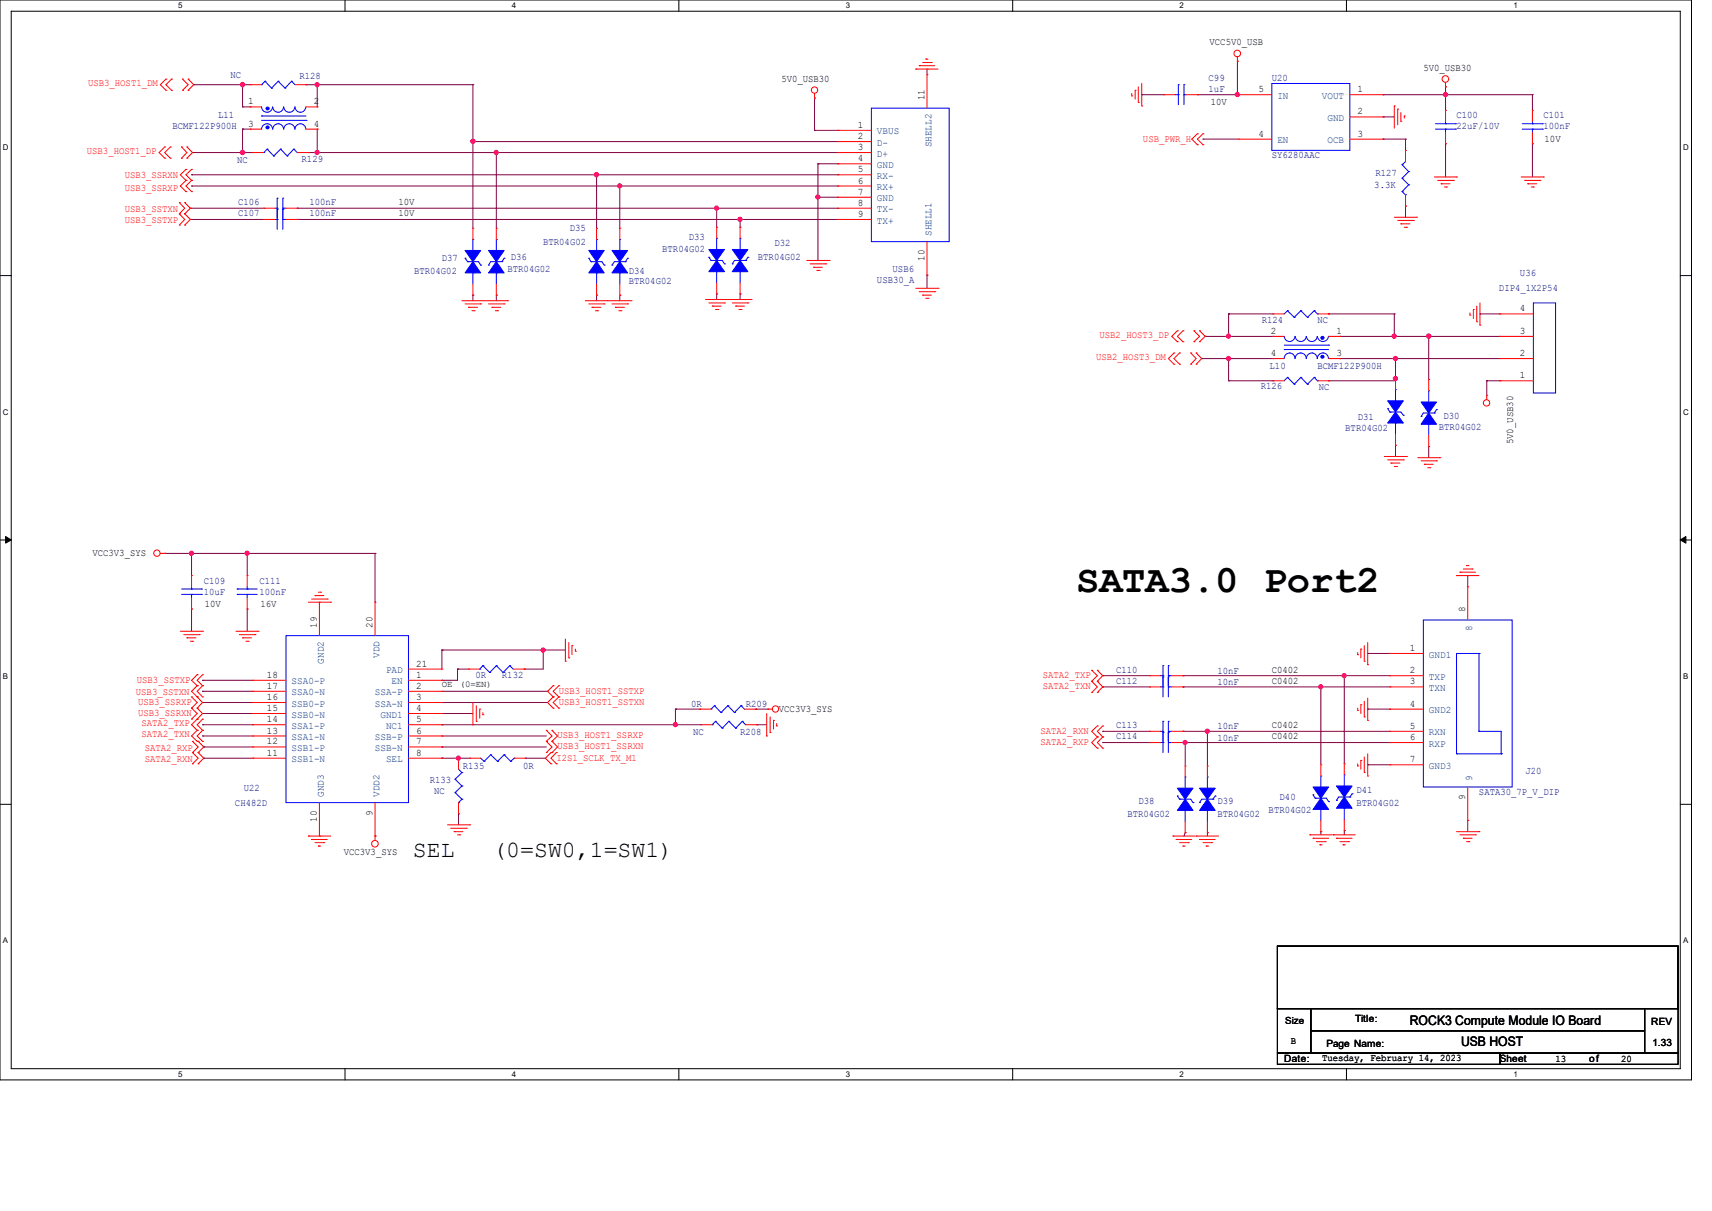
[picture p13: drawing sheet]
<svg xmlns="http://www.w3.org/2000/svg" width="297mm" height="210mm" viewBox="0 0 297 210" stroke-linecap="round" stroke-linejoin="round" font-family="sans-serif">
<defs><g id="words">
<text font-size="6.7" x="186.7" y="102.7">SATA3.0 Port2</text>
<g font-size="4">
<text x="71.6" y="148.6">SEL</text>
<text x="85.4" y="148.6">(0=SW0,1=SW1)</text>
</g>
<g font-size="2.3">
<text x="244.6" y="177.8">ROCK3 Compute Module IO Board</text>
<text x="253.5" y="181.4">USB HOST</text>
</g>
<g font-size="1.7">
<text x="209.8" y="7.8">VCC5V0_USB</text>
<text x="135.6" y="14.1">5V0_USB30</text>
<text x="160.4" y="17.4" transform="rotate(-90 160.4 17.4)">11</text>
<text x="218.3" y="16">5</text>
<text x="235.5" y="16">1</text>
<text x="246.9" y="12.2">5V0_USB30</text>
<text x="43.1" y="18.1">1</text>
<text x="43.1" y="22">3</text>
<text x="54.4" y="18.1">2</text>
<text x="54.4" y="22">4</text>
<text x="148.8" y="22.2">1</text>
<text x="210.1" y="18.2">10V</text>
<text x="218.3" y="23.7">4</text>
<text x="235.5" y="23.7">3</text>
<text x="235.5" y="19.9">2</text>
<text x="148.8" y="24.1">2</text>
<text x="148.8" y="26">3</text>
<text x="148.8" y="28">4</text>
<text x="148.8" y="29.9">5</text>
<text x="268" y="24.6">10V</text>
<text x="69.1" y="35.6">10V</text>
<text x="148.8" y="31.8">6</text>
<text x="148.8" y="33.8">7</text>
<text x="148.8" y="35.7">8</text>
<text x="69.1" y="37.5">10V</text>
<text x="148.8" y="37.6">9</text>
<text x="160.4" y="45.2" transform="rotate(-90 160.4 45.2)">10</text>
<text x="220.5" y="57.9">2</text>
<text x="231.9" y="57.9">1</text>
<text x="263.7" y="57.9">3</text>
<text x="263.7" y="54">4</text>
<text x="220.5" y="61.8">4</text>
<text x="231.9" y="61.8">3</text>
<text x="263.7" y="65.6">1</text>
<text x="263.7" y="61.8">2</text>
<text x="262.5" y="77" transform="rotate(-90 262.5 77)">5V0_USB30</text>
<text x="16" y="96.4">VCC3V3_SYS</text>
<text x="35.5" y="105.3">10V</text>
<text x="45.2" y="105.3">16V</text>
<text x="254.2" y="106.2" transform="rotate(-90 254.2 106.2)">8</text>
<text x="55" y="108.9" transform="rotate(-90 55 108.9)">19</text>
<text x="64.6" y="108.9" transform="rotate(-90 64.6 108.9)">20</text>
<text x="244.6" y="112.9">1</text>
<text x="46.3" y="119.5">17</text>
<text x="46.3" y="117.6">18</text>
<text x="72.2" y="117.6">1</text>
<text x="72.2" y="119.5">2</text>
<text x="72.2" y="115.6">21</text>
<text x="220.6" y="116.7">C0402</text>
<text x="220.6" y="118.6">C0402</text>
<text x="244.6" y="116.8">2</text>
<text x="244.6" y="118.7">3</text>
<text x="46.3" y="125.3">14</text>
<text x="46.3" y="123.3">15</text>
<text x="46.3" y="121.4">16</text>
<text x="72.2" y="121.4">3</text>
<text x="72.2" y="123.3">4</text>
<text x="72.2" y="125.3">5</text>
<text x="135.1" y="123.4">VCC3V3_SYS</text>
<text x="244.6" y="122.6">4</text>
<text x="46.3" y="131.1">11</text>
<text x="46.3" y="129.1">12</text>
<text x="46.3" y="127.2">13</text>
<text x="72.2" y="127.2">6</text>
<text x="72.2" y="129.1">7</text>
<text x="72.2" y="131.1">8</text>
<text x="220.6" y="128.2">C0402</text>
<text x="220.6" y="126.3">C0402</text>
<text x="244.6" y="126.4">5</text>
<text x="244.6" y="128.4">6</text>
<text x="244.6" y="132.2">7</text>
<text x="55" y="142.5" transform="rotate(-90 55 142.5)">10</text>
<text x="64.6" y="141.5" transform="rotate(-90 64.6 141.5)">9</text>
<text x="254.2" y="138.8" transform="rotate(-90 254.2 138.8)">9</text>
<text x="59.6" y="148.3">VCC3V3_SYS</text>
<text x="223" y="177.6">Size</text>
<text x="235.1" y="177.3">Title:</text>
<text x="286.5" y="177.7">REV</text>
<text x="222.8" y="184.2">Date:</text>
<text x="223.9" y="181.1">B</text>
<text x="229.4" y="184">Tuesday, February 14, 2023</text>
<text x="230.1" y="181.5">Page Name:</text>
<text x="260.2" y="184.2">Sheet</text>
<text x="269.9" y="184.2">13</text>
<text x="275.7" y="184.2">of</text>
<text x="281.3" y="184.2">20</text>
<text x="286.7" y="181.4">1.33</text>
</g>
<g font-size="1.7" fill="#f00">
<text x="15.3" y="14.9">USB3_HOST1_DM</text>
<text x="15.1" y="26.7">USB3_HOST1_DP</text>
<text x="198.3" y="24.6">USB_PWR_H</text>
<text x="21.6" y="30.9">USB3_SSRXN</text>
<text x="21.6" y="33.1">USB3_SSRXP</text>
<text x="21.6" y="38.6">USB3_SSTXP</text>
<text x="21.6" y="36.7">USB3_SSTXN</text>
<text x="190.8" y="58.5">USB2_HOST3_DP</text>
<text x="190.2" y="62.4">USB2_HOST3_DM</text>
<text x="23.7" y="118.4">USB3_SSTXP</text>
<text x="180.9" y="119.5">SATA2_TXN</text>
<text x="180.9" y="117.6">SATA2_TXP</text>
<text x="23.6" y="120.5">USB3_SSTXN</text>
<text x="24" y="122.3">USB3_SSRXP</text>
<text x="24" y="124.2">USB3_SSRXN</text>
<text x="24.6" y="125.9">SATA2_TXP</text>
<text x="96.9" y="120.3">USB3_HOST1_SSTXP</text>
<text x="96.9" y="122.3">USB3_HOST1_SSTXN</text>
<text x="24.6" y="127.8">SATA2_TXN</text>
<text x="25.1" y="130.2">SATA2_RXP</text>
<text x="96.5" y="131.9">I2S1_SCLK_TX_M1</text>
<text x="96.7" y="128.1">USB3_HOST1_SSRXP</text>
<text x="96.7" y="130">USB3_HOST1_SSRXN</text>
<text x="180.5" y="127.3">SATA2_RXN</text>
<text x="180.5" y="129.2">SATA2_RXP</text>
<text x="25.1" y="132.1">SATA2_RXN</text>
</g>
<g font-size="1.7" fill="#000080">
<text x="40" y="13.6">NC</text>
<text x="51.9" y="13.8">R128</text>
<text x="209.7" y="14">C99</text>
<text x="209.7" y="15.9">1uF</text>
<text x="220.6" y="14">U20</text>
<text x="29.9" y="22.4">BCMF122P900H</text>
<text x="37.8" y="20.5">L11</text>
<text x="252.7" y="20.5">C100</text>
<text x="252.7" y="22.4">22uF/10V</text>
<text x="267.8" y="20.5">C101</text>
<text x="267.8" y="22.4">100nF</text>
<text x="41.1" y="28.2">NC</text>
<text x="52.3" y="28.1">R129</text>
<text x="220.6" y="27.5">SY6280AAC</text>
<text x="41.3" y="35.6">C106</text>
<text x="53.7" y="35.6">100nF</text>
<text x="238.4" y="32.7">3.3K</text>
<text x="238.6" y="30.6">R127</text>
<text x="41.3" y="37.5">C107</text>
<text x="53.7" y="37.5">100nF</text>
<text x="98.9" y="40">D35</text>
<text x="119.5" y="41.6">D33</text>
<text x="71.8" y="47.5">BTR04G02</text>
<text x="76.7" y="45.3">D37</text>
<text x="88.1" y="47.2">BTR04G02</text>
<text x="88.6" y="45">D36</text>
<text x="94.2" y="42.5">BTR04G02</text>
<text x="109.1" y="47.5">D34</text>
<text x="114.9" y="43.7">BTR04G02</text>
<text x="131.5" y="45">BTR04G02</text>
<text x="134.4" y="42.7">D32</text>
<text x="154.9" y="47.2">USB6</text>
<text x="263.7" y="47.9">U36</text>
<text x="109.1" y="49.3">BTR04G02</text>
<text x="152.1" y="49.1">USB30_A</text>
<text x="260.1" y="50.5">DIP4_1X2P54</text>
<text x="218.9" y="56">R124</text>
<text x="228.6" y="56">NC</text>
<text x="220.3" y="64">L10</text>
<text x="228.6" y="64">BCMF122P900H</text>
<text x="218.7" y="67.4">R126</text>
<text x="228.8" y="67.6">NC</text>
<text x="233.4" y="74.8">BTR04G02</text>
<text x="235.5" y="72.9">D31</text>
<text x="249.6" y="74.6">BTR04G02</text>
<text x="250.4" y="72.6">D30</text>
<text x="35.3" y="101.2">C109</text>
<text x="45" y="101.2">C111</text>
<text x="35.3" y="103.2">10uF</text>
<text x="45" y="103.2">100nF</text>
<text x="82.5" y="117.6">0R</text>
<text x="87.1" y="117.6">R132</text>
<text x="193.6" y="116.7">C110</text>
<text x="193.6" y="118.6">C112</text>
<text x="211.2" y="116.8">10nF</text>
<text x="211.2" y="118.8">10nF</text>
<text x="119.9" y="122.6">0R</text>
<text x="129.4" y="122.6">R209</text>
<text x="120.3" y="127.5">NC</text>
<text x="128.4" y="127.5">R208</text>
<text x="193.6" y="128.2">C114</text>
<text x="193.6" y="126.3">C113</text>
<text x="211.2" y="128.4">10nF</text>
<text x="211.2" y="126.5">10nF</text>
<text x="42.3" y="137.1">U22</text>
<text x="74.6" y="135.8">R133</text>
<text x="75.3" y="137.7">NC</text>
<text x="80.3" y="133.4">R135</text>
<text x="90.8" y="133.4">0R</text>
<text x="235.3" y="137.5">D41</text>
<text x="256.6" y="137.9">SATA30_7P_V_DIP</text>
<text x="264.7" y="134.2">J20</text>
<text x="40.8" y="139.8">CH482D</text>
<text x="195.6" y="141.8">BTR04G02</text>
<text x="197.5" y="139.4">D38</text>
<text x="211.2" y="139.4">D39</text>
<text x="211.2" y="141.8">BTR04G02</text>
<text x="220.1" y="141">BTR04G02</text>
<text x="222" y="138.7">D40</text>
<text x="235.3" y="139.8">BTR04G02</text>
</g>
<g font-size="1.7" fill="#004080">
<text x="221.6" y="17.1">IN</text>
<text x="229.3" y="17.1">VOUT</text>
<text x="152.1" y="23.3">VBUS</text>
<text x="230.3" y="21">GND</text>
<text x="152.1" y="25.3">D-</text>
<text x="152.1" y="27.2">D+</text>
<text x="152.1" y="29.1">GND</text>
<text x="161.6" y="25.6" transform="rotate(-90 161.6 25.6)">SHELL2</text>
<text x="221.6" y="24.8">EN</text>
<text x="230.3" y="24.8">OCB</text>
<text x="152.1" y="31">RX-</text>
<text x="152.1" y="33">RX+</text>
<text x="152.1" y="34.9">GND</text>
<text x="152.1" y="36.8">TX-</text>
<text x="152.1" y="38.8">TX+</text>
<text x="161.6" y="40.9" transform="rotate(-90 161.6 40.9)">SHELL1</text>
<text x="255.4" y="109.5" transform="rotate(-90 255.4 109.5)">8</text>
<text x="50.6" y="118.7">SSA0-P</text>
<text x="56.2" y="115.1" transform="rotate(-90 56.2 115.1)">GND2</text>
<text x="65.8" y="114.1" transform="rotate(-90 65.8 114.1)">VDD</text>
<text x="67" y="116.8">PAD</text>
<text x="67.9" y="118.7">EN</text>
<text x="247.9" y="114">GND1</text>
<text x="247.9" y="117.9">TXP</text>
<text x="247.9" y="119.8">TXN</text>
<text x="50.6" y="124.5">SSB0-N</text>
<text x="50.6" y="122.6">SSB0-P</text>
<text x="50.6" y="120.6">SSA0-N</text>
<text x="65" y="120.6">SSA-P</text>
<text x="65" y="122.6">SSA-N</text>
<text x="66" y="124.5">GND1</text>
<text x="247.9" y="123.7">GND2</text>
<text x="50.6" y="130.3">SSB1-P</text>
<text x="50.6" y="128.4">SSA1-N</text>
<text x="50.6" y="126.4">SSA1-P</text>
<text x="65" y="128.4">SSB-P</text>
<text x="65" y="130.3">SSB-N</text>
<text x="67" y="126.4">NC1</text>
<text x="247.9" y="127.5">RXN</text>
<text x="247.9" y="129.5">RXP</text>
<text x="50.6" y="132.2">SSB1-N</text>
<text x="67" y="132.2">SEL</text>
<text x="247.9" y="133.3">GND3</text>
<text x="255.4" y="135.5" transform="rotate(-90 255.4 135.5)">9</text>
<text x="56.2" y="138.2" transform="rotate(-90 56.2 138.2)">GND3</text>
<text x="65.8" y="138.2" transform="rotate(-90 65.8 138.2)">VDD2</text>
</g>
<g font-size="1.6">
<text x="76.7" y="119.2">OE</text>
<text x="79.8" y="119.2">(0=EN)</text>
</g>
<g font-size="1.4">
<text x="30.9" y="1.4">5</text>
<text x="88.8" y="1.4">4</text>
<text x="146.7" y="1.4">3</text>
<text x="204.6" y="1.4">2</text>
<text x="262.6" y="1.4">1</text>
<text x=".5" y="26.1">D</text>
<text x="292" y="26.1">D</text>
<text x=".5" y="71.9">C</text>
<text x="292" y="71.9">C</text>
<text x=".5" y="117.8">B</text>
<text x="292" y="117.8">B</text>
<text x=".5" y="163.6">A</text>
<text x="292" y="163.6">A</text>
<text x="30.9" y="186.8">5</text>
<text x="88.8" y="186.8">4</text>
<text x="146.7" y="186.8">3</text>
<text x="204.6" y="186.8">2</text>
<text x="262.6" y="186.8">1</text>
</g>
</g></defs>
<path d="M0 0h293.5v187.3h-293.5zM1.9 1.9h289.6v183.4h-289.6z" fill="none" stroke="#000" stroke-width=".17"/>
<g fill="#fff">
<path d="M30.9 .2h.8v1.5h-.8z"/>
<path d="M30.9 185.5h.8v1.6h-.8z"/>
</g>
<path d="M59.9 0v1.9M59.9 185.3v2" fill="none" stroke="#000" stroke-width=".17"/>
<g fill="#fff">
<path d="M88.8 .2h.8v1.5h-.8z"/>
<path d="M88.8 185.5h.8v1.6h-.8z"/>
</g>
<path d="M117.8 0v1.9M117.8 185.3v2" fill="none" stroke="#000" stroke-width=".17"/>
<g fill="#fff">
<path d="M146.7 .2h.8v1.5h-.8z"/>
<path d="M146.7 185.5h.8v1.6h-.8z"/>
</g>
<path d="M175.7 0v1.9M175.7 185.3v2" fill="none" stroke="#000" stroke-width=".17"/>
<g fill="#fff">
<path d="M204.6 .2h.8v1.5h-.8z"/>
<path d="M204.6 185.5h.8v1.6h-.8z"/>
</g>
<path d="M233.6 0v1.9M233.6 185.3v2" fill="none" stroke="#000" stroke-width=".17"/>
<g fill="#fff">
<path d="M262.6 .2h.7v1.5h-.7z"/>
<path d="M262.6 185.5h.7v1.6h-.7z"/>
<path d="M.5 24.8h1v1.6h-1z"/>
<path d="M292 24.8h1v1.6h-1z"/>
<path d="M.5 70.7h1v1.5h-1z"/>
<path d="M292 70.7h1v1.5h-1z"/>
</g>
<path d="M0 47.8h1.9M291.5 47.8h2" fill="none" stroke="#000" stroke-width=".17"/>
<g fill="#fff">
<path d="M.5 116.5h.9v1.6h-.9z"/>
<path d="M292 116.5h.9v1.6h-.9z"/>
</g>
<path d="M0 93.6h1.9M291.5 93.6h2" fill="none" stroke="#000" stroke-width=".17"/>
<path d="M1 93l.9 .6-.9 .6zM291.5 93.6l1-.6v1.2z" fill="#000" stroke="#000" stroke-width=".17"/>
<g fill="#fff">
<path d="M.5 162.4h.9v1.5h-.9z"/>
<path d="M292 162.4h.9v1.5h-.9z"/>
</g>
<path d="M0 139.5h1.9M291.5 139.5h2M221.6 164.1h69.5v10.8h-69.5zM221.6 174.9h5.8v7.7h-5.8zM227.4 174.9h57.9v3.9h-57.9zM227.4 178.8h57.9v3.8h-57.9zM285.3 174.9h5.8v7.7h-5.8zM221.6 182.6h38.6v2h-38.6zM260.2 182.6h30.9v2h-30.9z" fill="none" stroke="#000" stroke-width=".17"/>
<g fill="none" stroke="#800040" stroke-width=".17">
<path d="M33.6 14.7h.1M33.6 14.7h9.8M42.1 18.5h.1M42.1 14.7h.1M42.1 14.7v3.8M42.1 18.5h1.3M53.1 14.7h.1M53.1 14.7h28.9M55 14.7h.1M55 14.7v3.8M82 14.7h.1M82 14.7v24.9"/>
<path d="M141.3 17h.1M141.3 17v5.6M160.8 12h.1M160.8 12v1M198.1 16.4h.1M198.1 16.4h3.8M207.7 16.4h.1M207.7 16.4h7.2M214.7 10.6h.1M214.7 16.4h.1M214.7 10.6v5.8M239.9 16.4h.1"/>
<path d="M239.9 16.4h26M250.8 16.4h.1M250.8 15.1h.1M250.8 15.1v4M265.9 16.4h.1M265.9 16.4v2.7M33 38.1h.1M33 36.1h.1M33 36.1h12.8M33 38.1h12.8M33.2 32.3h.1M33.2 30.3h.1"/>
<path d="M33.2 30.3h112.2M33.2 32.3h112.2M33.4 26.5h.1M33.4 26.5h10.5M42.1 22.4h.1M42.1 26.5h.1M42.1 22.4h1.3M42.1 22.4v4.1M51.6 38.1h.1M51.6 36.1h.1M51.6 36.1h93.8M51.6 38.1h93.8"/>
<path d="M53.5 26.5h.1M53.5 26.5h91.9M55 22.4h.1M55 26.5h.1M55 22.4v4.1M82 24.6h.1M82 24.6h63.4M86.1 26.5h.1M86.1 26.5v13.1M103.5 30.3h.1M103.5 30.3v9.3M107.5 32.3h.1"/>
<path d="M107.5 32.3v7.3M124.3 36.1h.1M124.3 36.1v3.3M128.4 38.1h.1M128.4 38.1v1.3M141.3 22.6h.1M141.3 22.6h4.1M141.9 28.4h.1M141.9 34.2h.1M141.9 28.4h3.5M141.9 28.4v16.8M141.9 34.2h3.5"/>
<path d="M208.7 24.1h.1M208.7 24.1h6.2M239.9 24.1h.1M239.9 20.3h.1M239.9 24.1h3.9M239.9 20.3h2M243.8 35.7h.1M243.8 24.1h.1M243.8 24.1v2M243.8 35.7v2M250.8 24.9h.1M250.8 24.9v5.8"/>
<path d="M265.9 24.9h.1M265.9 24.9v5.8M82 51.2h.1M82 51.2v1M86.1 51.2h.1M86.1 51.2v1M103.5 51.2h.1M103.5 51.2v1M107.5 51.2h.1M107.5 51.2v1M124.3 51h.1M124.3 51v.9"/>
<path d="M128.4 51h.1M128.4 51v.9M160.8 47.7h.1M160.8 47.7v2.3M209.1 58.3h.1M209.1 58.3h11.8M213.1 58.3h.1M213.1 54.4h.1M213.1 54.4v3.9M213.1 54.4h7.8M230.5 54.4h.1M230.5 54.4h11.4"/>
<path d="M232.5 58.3h.1M232.5 58.3h27.7M241.9 58.3h.1M241.9 54.4h.1M241.9 54.4v3.9M247.9 58.3h.1M247.9 58.3v7.5M256.8 54.4h.1M256.8 54.4h3.4M208.5 62.2h.1M208.5 62.2h12.4M213.1 62.2h.1"/>
<path d="M213.1 66h.1M213.1 62.2v3.8M213.1 66h7.8M230.5 66h.1M232.5 62.2h.1M232.5 62.2h27.7M242.1 62.2h.1M242.1 77.2h.1M242.1 65.7h.1M242.1 62.2v3.8h-11.6M242.1 77.2v2M247.9 77.4h.1"/>
<path d="M247.9 77.4v2M257.9 66h.1M257.9 66h2.3M257.9 66v2.5M28.6 96h.1M28.6 96h36.5M33.2 96h.1M33.2 96v3.8M42.9 96h.1M42.9 96v3.8M65.1 96h.1M65.1 96v8.4"/>
<path d="M254.6 99.8h.1M254.6 99.8v2M33.2 105.6h.1M33.2 105.6v3.9M35.1 119.9h.1M35.1 118h.1M35.1 119.9h8.8M35.1 118h8.8M42.9 105.6h.1M42.9 105.6v3.9M76.7 112.7h.1M76.7 118h.1"/>
<path d="M76.7 119.9h18.3M76.7 112.7h21.4M76.7 112.7v3.3M79.4 116h.1M79.4 116v2h-2.7M79.4 116h1.9M90.9 116h.1M94.2 112.7h.1M94.2 112.7v3.3h-3.3M95 119.9h.1M191.3 117.2h.1M191.3 119.1h.1"/>
<path d="M191.3 117.2h8.1M191.3 119.1h8.1M205.2 117.2h.1M205.2 119.1h.1M205.2 117.2h35.9M205.2 119.1h35.9M229.2 119.1h.1M229.2 119.1v13.5M233.2 117.2h.1M233.2 117.2v15.3M237.3 113.3h.1M237.3 113.3h3.8"/>
<path d="M35.1 125.7h.1M35.1 127.6h.1M35.1 121.8h.1M35.1 123.7h.1M35.1 121.8h8.8M35.1 127.6h8.8M35.1 125.7h8.8M35.1 123.7h8.8M35.3 129.5h.1M35.3 131.5h.1M35.3 129.5h8.6M35.3 131.5h8.6"/>
<path d="M76.7 121.8h.1M76.7 127.6h.1M76.7 129.5h.1M76.7 131.5h.1M76.7 123.7h.1M76.7 125.7h.1M76.7 121.8h18.3M76.7 127.6h18.1M76.7 129.5h18.1M76.7 131.5h4.8M76.7 125.7h44.9M76.7 123.7h5.3"/>
<path d="M79.5 131.5h.1M91.1 131.5h.1M91.1 131.5h3.5M117.2 125.7h.1M117.2 123h.1M117.2 123h4.3M117.2 123v2.7M131.1 123h.1M131.1 123h2.1M131.3 125.7h.1M131.3 125.7h1.7M191.3 126.8h.1"/>
<path d="M191.3 128.8h.1M191.3 126.8h8.1M191.3 128.8h8.1M205.2 126.8h.1M205.2 128.8h.1M205.2 126.8h35.9M205.2 128.8h35.9M205.6 128.8h.1M205.6 128.8v4M209.5 126.8h.1M209.5 126.8v6M237.3 123h.1"/>
<path d="M237.3 132.6h.1M237.3 123h3.8M237.3 132.6h3.8M79.5 141.1h.1M79.5 141.1v1.9M205.6 144.4h.1M205.6 144.4l-.2 .6M209.5 144.4h.1M209.5 144.4v.6M229.2 144.2h.1M229.2 144.2v.6M233.2 144h.1"/>
<path d="M233.2 144v.8M254.6 142.3h.1M254.6 142.3v1.9"/>
</g>
<g fill="#f0f" stroke="#f0f" stroke-width=".17">
<circle cx="213.1" cy="58.3" r=".36"/>
<circle cx="213.1" cy="62.2" r=".36"/>
<circle cx="241.9" cy="58.3" r=".36"/>
<circle cx="247.9" cy="58.3" r=".38"/>
<circle cx="242.1" cy="62.2" r=".36"/>
<circle cx="42.1" cy="26.4" r=".38"/>
<circle cx="42.1" cy="14.7" r=".38"/>
<circle cx="82" cy="24.5" r=".38"/>
<circle cx="128.4" cy="38" r=".36"/>
<circle cx="124.3" cy="36.1" r=".36"/>
<circle cx="107.5" cy="32.2" r=".36"/>
<circle cx="103.5" cy="30.3" r=".38"/>
<circle cx="86.1" cy="26.4" r=".36"/>
<circle cx="55" cy="26.4" r=".36"/>
<circle cx="55" cy="14.7" r=".36"/>
<circle cx="250.8" cy="16.4" r=".36"/>
<circle cx="214.7" cy="16.4" r=".36"/>
<circle cx="79.5" cy="131.5" r=".36"/>
<circle cx="233.2" cy="117.2" r=".36"/>
<circle cx="229.1" cy="119.1" r=".36"/>
<circle cx="94.2" cy="112.7" r=".36"/>
<circle cx="42.9" cy="95.9" r=".36"/>
<circle cx="33.2" cy="95.9" r=".36"/>
<circle cx="205.6" cy="128.8" r=".36"/>
<circle cx="209.4" cy="126.8" r=".36"/>
<circle cx="242.1" cy="65.6" r=".36"/>
<circle cx="117.2" cy="125.7" r=".36"/>
<circle cx="141.9" cy="34.2" r=".36"/>
</g>
<g fill="none" stroke="#f00" stroke-width=".17">
<path d="M28.8 15.7h.1M28.8 13.7h.1M28.8 13.7l-1 1 1 1M29.8 15.7h.1M29.8 13.7h.1M29.8 13.7l-1 1 1 1M31.7 15.7h.1M31.7 13.7h.1M31.7 13.7l.9 1-.9 1M32.6 13.7h.1M32.6 15.7h.1M32.6 13.7l1 1-1 1"/>
<path d="M43.4 14.7h.1M43.4 18.5h.1M43.4 14.7h2M43.4 18.5h2M51.2 14.7h1.9M53.1 14.7h.1M53.1 18.5h1.9M55 18.5h.1M141.3 17h.1M141.3 16.2v.8M158.9 12h.1M158.9 12h3.8"/>
<path d="M159.5 11.4h.1M159.5 11.4h2.7M160.1 10.8h1.5M160.6 10.2h.1M160.6 10.2h.4M160.8 13h.1M160.8 13v5.8M161.6 10.8h.1M196.3 16.6h.1M196.3 16.2v.4M196.9 15.7h.1M196.9 15.7v1.5"/>
<path d="M197.5 17.8h.1M197.5 15.1v2.7M198.1 18.4h.1M198.1 14.5v3.9M201.9 16.4h.1M201.9 16.4h2M205.8 16.4h1.9M207.7 16.4h.1M214.7 10.6h.1M214.7 9.9v.7M214.9 16.4h.1M214.9 16.4h5.7"/>
<path d="M234.2 16.4h5.7M239.9 16.4h.1M241.9 18.4h.1M241.9 18.4v3.8M242.5 18.9h.1M242.5 18.9v2.7M243 19.5v1.5M250.8 15.1h.1M250.8 19.1h.1M250.8 14.3v.8M250.8 19.1v1.9M265.9 19.1h.1"/>
<path d="M265.9 19.1v1.9M28.6 27.4h.1M28.6 25.5h.1M28.6 25.5l-1 1 1 .9M29.5 27.4h.1M29.5 25.5h.1M29.5 25.5l-.9 1 .9 .9M31.1 37.1h.1M31.1 39h.1M31.1 35.1h.1M31.1 37.1l.9 1-.9 .9M31.1 35.1l.9 1-.9 1"/>
<path d="M31.5 27.4h.1M31.5 25.5h.1M31.5 25.5l.9 1-.9 .9M32 39h.1M32 37.1h.1M32 35.1h.1M32 37.1l1 1-1 .9M32 35.1l1 1-1 1M32.3 29.4h.1M32.3 31.3h.1M32.3 33.2h.1M32.3 29.4l-1 .9 1 1"/>
<path d="M32.3 31.3l-1 1 1 .9M32.4 25.5h.1M32.4 27.4h.1M32.4 25.5l1 1-1 .9M33.2 29.4h.1M33.2 31.3h.1M33.2 33.2h.1M33.2 29.4l-.9 .9 .9 1M33.2 31.3l-.9 1 .9 .9M43.4 22.4h.1M43.4 22.4h2M43.9 26.5h.1"/>
<path d="M43.9 26.5h1.9M45.8 36.1h.1M45.8 38.1h.1M45.8 36.1h1.9M45.8 38.1h1.9M49.6 36.1h2M49.6 38.1h2M51.6 36.1h.1M51.6 38.1h.1M51.6 26.5h1.9M53.1 22.4h1.9M53.5 26.5h.1"/>
<path d="M55 22.4h.1M82 39.6h.1M82 39.6v1.9M86.1 39.6h.1M86.1 39.6v1.9M103.5 39.6h.1M103.5 39.6v1.9M107.5 39.6h.1M107.5 39.6v1.9M124.3 39.4h.1M124.3 39.4v1.9M128.4 39.4h.1"/>
<path d="M128.4 39.4v1.9M145.4 22.6h.1M145.4 24.6h.1M145.4 26.5h.1M145.4 28.4h.1M145.4 30.3h.1M145.4 32.3h.1M145.4 34.2h.1M145.4 36.1h.1M145.4 38.1h.1M145.4 22.6h5.8M145.4 24.6h5.8"/>
<path d="M145.4 26.5h5.8M145.4 28.4h5.8M145.4 30.3h5.8M145.4 32.3h5.8M145.4 34.2h5.8M145.4 36.1h5.8M145.4 38.1h5.8M207.7 23.2h.1M207.7 25.1h.1M207.7 23.2l-.9 .9 .9 1M208.7 23.2h.1M208.7 25.1h.1"/>
<path d="M208.7 23.2l-1 .9 1 1M214.9 24.1h.1M214.9 24.1h5.7M234.2 24.1h5.7M234.2 20.3h5.7M239.9 24.1h.1M239.9 20.3h.1M241.9 37.7h3.8M242.5 38.2h2.7M243 38.8h.1M243 21h.1M243 38.8h1.6"/>
<path d="M243.6 20.1h.1M243.6 39.4h.4M243.6 20.1v.4M243.8 26.1h.1M243.8 35.7h.1M243.8 26.1v1.9M243.8 33.8v1.9M244 39.4h.1M245.2 38.2h.1M245.7 37.7h.1M248.8 30.7h3.9M249.4 31.3h2.7"/>
<path d="M250 31.9h.1M250 31.9h1.5M250.6 32.4h.4M250.8 24.9h.1M250.8 23v1.9M251 32.4h.1M252.1 31.3h.1M252.7 30.7h.1M263.9 30.7h3.9M264.5 31.3h2.7M265 31.9h.1M265 31.9h1.6"/>
<path d="M265.6 32.4h.4M265.9 24.9h.1M265.9 23v1.9M266 32.4h.1M267.2 31.3h.1M267.8 30.7h.1M80.1 52.2h3.9M80.7 52.7h2.7M81.3 53.3h.1M81.3 53.3h1.5M81.9 53.9h.4M82 51.2h.1"/>
<path d="M82 49.2v2M82.3 53.9h.1M83.4 52.7h.1M84 52.2h.1M84.2 52.2h3.9M84.8 52.7h2.7M85.3 53.3h.1M85.3 53.3h1.6M85.9 53.9h.4M86.1 51.2h.1M86.1 49.2v2M86.3 53.9h.1"/>
<path d="M87.5 52.7h.1M88.1 52.2h.1M101.6 52.2h3.8M102.2 52.7h2.6M102.7 53.3h.1M102.7 53.3h1.6M103.3 53.9h.4M103.5 51.2h.1M103.5 49.2v2M103.7 53.9h.1M104.8 52.7h.1M105.4 52.2h.1"/>
<path d="M105.6 52.2h3.9M106.2 52.7h2.7M106.8 53.3h.1M106.8 53.3h1.5M107.4 53.9h.3M107.5 51.2h.1M107.5 49.2v2M107.7 53.9h.1M108.9 52.7h.1M109.5 52.2h.1M122.4 51.9h3.9M123 52.5h2.7"/>
<path d="M123.6 53.1h.1M123.6 53.1h1.5M124.1 53.7h.4M124.3 51h.1M124.3 49.1v1.9M124.5 53.7h.1M125.7 52.5h.1M126.3 51.9h.1M126.4 51.9h3.9M127 52.5h2.8M127.6 53.1h.1M127.6 53.1h1.6"/>
<path d="M128.2 53.7h.4M128.4 51h.1M128.4 49.1v1.9M128.6 53.7h.1M129.8 52.5h.1M130.3 51.9h.1M140 45.2h3.8M140.5 45.8h2.8M141.1 46.4h.1M141.1 46.4h1.6M141.7 46.9h.4M142.1 46.9h.1"/>
<path d="M143.3 45.8h.1M143.8 45.2h.1M158.9 50h3.8M159.5 50.6h2.7M160.1 51.2h.1M160.1 51.2h1.5M160.6 51.7h.4M160.8 47.7h.1M160.8 41.9v5.8M161 51.7h.1M162.2 50.6h.1M162.7 50h.1"/>
<path d="M204.3 59.3h.1M204.3 57.4h.1M204.3 57.4l-1 .9 1 1M205.2 59.3h.1M205.2 57.4h.1M205.2 57.4l-.9 .9 .9 1M207.1 59.3h.1M207.1 57.4h.1M207.1 57.4l1 .9-1 1M208.1 57.4h.1M208.1 59.3h.1M208.1 57.4l1 .9-1 1"/>
<path d="M220.9 58.3h.1M220.9 54.4h.1M220.9 58.3h1.9M220.9 54.4h1.9M228.6 54.4h1.9M230.5 54.4h.1M230.5 58.3h2M232.5 58.3h.1M255 54.7h.1M255 54.3v.4M255.6 53.7h.1M255.6 53.7v1.5"/>
<path d="M256.2 55.8h.1M256.2 53.1v2.7M256.8 56.4h.1M256.8 52.5v3.9M260.2 58.3h.1M260.2 54.4h.1M260.2 58.3h5.8M260.2 54.4h5.8M203.7 63.2h.1M203.7 61.2h.1M203.7 61.2l-1 1 1 1M204.6 63.2h.1"/>
<path d="M204.6 61.2h.1M204.6 61.2l-.9 1 .9 1M206.6 63.2h.1M206.6 61.2h.1M206.6 61.2l.9 1-.9 1M207.5 61.2h.1M207.5 63.2h.1M207.5 61.2l1 1-1 1M220.9 66h.1M220.9 62.2h.1M220.9 66h1.9M220.9 62.2h1.9"/>
<path d="M228.6 66h1.9M230.5 66h.1M230.5 62.2h2M232.5 62.2h.1M240.2 79.2h3.8M240.7 79.8h2.8M242.1 77.2h.1M242.1 65.7h.1M242.1 65.7v1.9M242.1 75.3v1.9M243.5 79.8h.1M244 79.2h.1"/>
<path d="M246 79.4h3.8M246.5 79.9h2.7M247.9 77.4h.1M247.9 65.8h.1M247.9 65.8v2M247.9 75.5v1.9M249.2 79.9h.1M249.8 79.4h.1M257.9 68.5h.1M257.9 68.5v.8M260.2 66h.1M260.2 62.2h.1"/>
<path d="M260.2 66h5.8M260.2 62.2h5.8M27.8 96h.8M28.6 96h.1M33.2 99.8h.1M33.2 99.8v2M42.9 99.8h.1M42.9 99.8v2M241.3 80.3h.1M241.3 80.3h1.6M241.9 80.9h.4M242.3 80.9h.1"/>
<path d="M247.1 80.5h.1M247.1 80.5h1.6M247.7 81.1h.4M248.1 81.1h.1M252.7 99.8h.1M252.7 99.8h3.9M253.3 99.2h.1M253.3 99.2h2.7M253.9 98.7h1.5M254.4 98.1h.1M254.4 98.1h.4M255.4 98.7h.1"/>
<path d="M31.3 109.5h3.8M31.9 110.1h2.7M32.4 110.6h.1M32.4 110.6h1.6M33 111.2h.4M33.2 105.6h.1M33.2 103.7v1.9M33.4 111.2h.1M34.2 118.9h.1M34.2 117h.1M34.2 117l-1 1 1 .9M34.2 118.9l-1 1 1 1"/>
<path d="M34.6 110.1h.1M35.1 109.5h.1M35.1 118.9h.1M35.1 117h.1M35.1 117l-.9 1 .9 .9M35.1 118.9l-.9 1 .9 1M40.9 109.5h3.9M41.5 110.1h2.7M42.1 110.6h.1M42.1 110.6h1.5M42.7 111.2h.4M42.9 105.6h.1"/>
<path d="M42.9 103.7v1.9M43.1 111.2h.1M43.9 119.9h.1M43.9 118h.1M43.9 118h5.7M43.9 119.9h5.7M44.2 110.1h.1M44.8 109.5h.1M53.5 104.4h3.9M54.1 103.9h2.7M54.7 103.3h.1M54.7 103.3h1.5"/>
<path d="M55.2 102.7h.4M55.4 104.4h.1M55.4 104.4v5.8M55.6 102.7h.1M56.8 103.9h.1M57.4 104.4h.1M65.1 104.4h.1M65.1 104.4v5.8M70.9 118h5.8M70.9 119.9h5.8M70.9 116h5.8M76.7 118h.1"/>
<path d="M76.7 119.9h.1M76.7 116h.1M81.3 116h.1M81.3 116h1.9M89 116h1.9M90.9 116h.1M96 118.9h.1M96 118.9l-1 1 1 1M96.9 118.9h.1M96.9 118.9l-.9 1 .9 1M98.1 114.7h.1M98.1 110.8v3.9"/>
<path d="M98.7 114.1h.1M98.7 111.4v2.7M99.2 112h.1M99.2 112v1.5M99.8 112.9h.1M99.8 112.6v.3M189.4 118.2h.1M189.4 116.2h.1M189.4 118.2l1 .9-1 1M189.4 116.2l1 1-1 1M190.4 118.2h.1M190.4 116.2h.1"/>
<path d="M190.4 118.2l.9 .9-.9 1M190.4 116.2l.9 1-.9 1M199.4 117.2h.1M199.4 119.1h.1M199.4 117.2h1.9M199.4 119.1h1.9M203.3 117.2h1.9M203.3 119.1h1.9M205.2 117.2h.1M205.2 119.1h.1M235.5 113.5h.1M235.5 113.2v.3"/>
<path d="M236.1 112.6h.1M236.1 112.6v1.5M236.7 114.7h.1M236.7 112v2.7M237.3 115.3h.1M237.3 111.4v3.9M241.1 113.3h.1M241.1 117.2h.1M241.1 119.1h.1M241.1 113.3h5.8M241.1 117.2h5.8M241.1 119.1h5.8"/>
<path d="M254.6 101.8h.1M254.6 101.8v5.7M33.2 122.8h.1M33.2 120.9h.1M33.2 124.7h.1M33.2 120.9l1 .9-1 1M33.2 122.8l1 .9-1 1M33.4 130.5h.1M33.4 128.6h.1M33.4 132.5h.1M33.4 128.6l1 .9-1 1M33.4 130.5l1 1-1 1"/>
<path d="M34.2 120.9h.1M34.2 122.8h.1M34.2 124.7h.1M34.2 126.7h.1M34.2 128.6h.1M34.2 120.9l.9 .9-.9 1M34.2 122.8l.9 .9-.9 1M34.2 124.7l-1 1 1 1M34.2 126.7l-1 .9 1 1M34.4 128.6h.1M34.4 130.5h.1M34.4 132.5h.1"/>
<path d="M34.4 128.6l.9 .9-.9 1M34.4 130.5l.9 1-.9 1M35.1 120.9h.1M35.1 126.7h.1M35.1 124.7h.1M35.1 128.6h.1M35.1 124.7l-.9 1 .9 1M35.1 126.7l-.9 .9 .9 1M43.9 131.5h.1M43.9 129.5h.1M43.9 127.6h.1M43.9 125.7h.1"/>
<path d="M43.9 123.7h.1M43.9 121.8h.1M43.9 121.8h5.7M43.9 123.7h5.7M43.9 125.7h5.7M43.9 127.6h5.7M43.9 129.5h5.7M43.9 131.5h5.7M55.4 139.2v5.8M65.1 139.2v6.6M70.9 121.8h5.8M70.9 123.7h5.8"/>
<path d="M70.9 125.7h5.8M70.9 127.6h5.8M70.9 129.5h5.8M70.9 131.5h5.8M76.7 121.8h.1M76.7 123.7h.1M76.7 125.7h.1M76.7 127.6h.1M76.7 129.5h.1M76.7 131.5h.1M79.5 131.5h.1M79.5 131.5v1.9"/>
<path d="M79.5 139.2v1.9M81.5 131.5h.1M81.5 131.5h1.9M82 125.7h.1M82 121.8v3.9M82.6 125.1h.1M82.6 122.4v2.7M83.2 123h.1M83.2 123v1.5M83.8 124h.1M83.8 123.6v.4M89.2 131.5h1.9"/>
<path d="M91.1 131.5h.1M94.8 128.6h.1M94.8 126.7h.1M94.8 130.5h.1M94.8 126.7l1 .9-1 1M94.8 128.6l1 .9-1 1M95.6 130.5h.1M95.6 132.5h.1M95.6 130.5l-1 1 1 1M95.8 128.6h.1M95.8 126.7h.1M95.8 130.5h.1"/>
<path d="M95.8 126.7l.9 .9-.9 1M95.8 128.6l.9 .9-.9 1M96 120.9h.1M96 122.8h.1M96 120.9l-1 .9 1 1M96.5 132.5h.1M96.5 130.5h.1M96.5 130.5l-.9 1 .9 1M96.9 120.9h.1M96.9 122.8h.1M96.9 120.9l-.9 .9 .9 1M121.5 123h.1"/>
<path d="M121.5 123h1.9M121.6 125.7h.1M121.6 125.7h2M129.2 123h1.9M129.4 125.7h1.9M131.1 123h.1M131.3 125.7h.1M133 127.6h.1M133 123.7v3.9M133.2 123h.1M133.2 123h.8M133.6 127h.1"/>
<path d="M133.6 124.3v2.7M134.2 124.9h.1M134.2 124.9v1.5M134.7 125.9h.1M134.7 125.5v.4M189.4 120.1h.1M190.4 127.8h.1M190.4 125.9h.1M190.4 129.8h.1M190.4 120.1h.1M190.4 125.9l-1 .9 1 1M190.4 127.8l-1 1 1 1"/>
<path d="M191.3 127.8h.1M191.3 125.9h.1M191.3 129.8h.1M191.3 125.9l-.9 .9 .9 1M191.3 127.8l-.9 1 .9 1M199.4 128.8h.1M199.4 126.8h.1M199.4 128.8h1.9M199.4 126.8h1.9M203.3 128.8h1.9M203.3 126.8h1.9M205.2 128.8h.1"/>
<path d="M205.2 126.8h.1M205.6 132.8h.1M205.6 132.8v1.9M209.5 132.8h.1M209.5 132.8v1.9M229.2 132.6h.1M229.2 132.6v2M233.2 132.5h.1M233.2 132.5v1.9M235.5 123.2h.1M235.5 132.8h.1M235.5 122.8v.4"/>
<path d="M235.5 132.5v.3M236.1 122.2h.1M236.1 131.9h.1M236.1 122.2v1.5M236.1 131.9v1.5M236.7 124.3h.1M236.7 134h.1M236.7 121.6v2.7M236.7 131.3v2.7M237.3 124.9h.1M237.3 134.6h.1M237.3 121.1v3.8"/>
<path d="M237.3 130.7v3.9M241.1 123h.1M241.1 126.8h.1M241.1 128.8h.1M241.1 132.6h.1M241.1 123h5.8M241.1 128.8h5.8M241.1 126.8h5.8M241.1 132.6h5.8M254.6 136.5v5.8M53.5 145h.1M53.5 145h3.9"/>
<path d="M54.1 145.6h.1M54.1 145.6h2.7M54.7 146.1h1.5M55.2 146.7h.1M55.2 146.7h.4M55.4 145h.1M56.2 146.1h.1M65.1 145h.1M77.6 143h3.9M78.2 143.6h2.7M78.8 144.2h.1M78.8 144.2h1.5"/>
<path d="M79.4 144.8h.4M79.5 141.1h.1M79.8 144.8h.1M80.9 143.6h.1M81.5 143h.1M203.5 145h.1M203.5 145h3.8M204 145.6h.1M204 145.6h2.8M204.6 146.1h1.6M205.2 146.7h.1M205.2 146.7h.4"/>
<path d="M205.6 144.4h.1M205.6 142.5v1.9M206.2 146.1h.1M207.5 145h.1M207.5 145h3.9M208.1 145.6h.1M208.1 145.6h2.7M208.7 146.1h1.5M209.3 146.7h.1M209.3 146.7h.4M209.5 144.4h.1M209.5 142.5v1.9"/>
<path d="M210.2 146.1h.1M227.2 144.8h.1M227.2 144.8h3.9M227.8 145.4h.1M227.8 145.4h2.7M228.4 146h1.5M229 146.5h.1M229 146.5h.4M229.2 144.2h.1M229.2 142.3v1.9M229.9 146h.1M231.3 144.8h.1"/>
<path d="M231.3 144.8h3.8M231.9 145.4h.1M231.9 145.4h2.7M232.5 146h1.5M233 146.5h.1M233 146.5h.4M233.2 144h.1M233.2 142.1v1.9M234 146h.1M252.7 144.2h3.9M253.3 144.8h2.7M253.9 145.4h.1"/>
<path d="M253.9 145.4h1.5M254.4 146h.4M254.6 142.3h.1M254.8 146h.1M256 144.8h.1M256.6 144.2h.1"/>
<circle cx="141.3" cy="15.6" r=".55"/>
<circle cx="214.7" cy="9.3" r=".57"/>
<circle cx="250.8" cy="13.7" r=".57"/>
<circle cx="257.9" cy="69.9" r=".55"/>
<circle cx="27.2" cy="95.9" r=".55"/>
<circle cx="134.5" cy="123" r=".55"/>
<circle cx="65" cy="146.3" r=".57"/>
</g>
<g fill="none" stroke="#00f" stroke-width=".17">
<path d="M45.4 14.7h.1M45.4 18.5a.95 .95 0 0 0 .9 1 .95 .95 0 0 0 1-1M46 14.1h.1M46 14.1l1.1 1.2M46 14.1l-.6 .6M47.1 15.3h.1M47.3 18.5a.93 .93 0 0 0 1 1 .93 .93 0 0 0 .9-1M48.3 14.1h.1M48.3 14.1l1.1 1.2M48.3 14.1l-1.2 1.2M49.2 18.5a.95 .95 0 0 0 1 1 .95 .95 0 0 0 .9-1M49.4 15.3h.1"/>
<path d="M50.6 14.1h.1M50.6 14.1l.6 .6M50.6 14.1l-1.2 1.2M51.2 18.5a.93 .93 0 0 0 .9 1 .93 .93 0 0 0 .9-1M151.2 18.8h13.5v23.1h-13.5zM203.9 16.4h.5M204.4 14.7h.1M204.4 16.4h.1M204.4 14.7v3.5M205.4 16.4h.1M205.4 14.7h.1M205.4 16.4h.4"/>
<path d="M205.4 14.7v3.5M220.6 14.5h13.6v11.6h-13.6zM45.4 22.4a.95 .95 0 0 1 .9-.9 .95 .95 0 0 1 1 .9M45.4 20.1h.1M45.4 20.9h7.7M45.4 20.1h7.7M45.8 26.5h.1M46.4 25.9h.1M46.4 25.9l1.1 1.2M46.4 25.9l-.6 .6M47.3 22.4a.93 .93 0 0 1 1-.9 .93 .93 0 0 1 .9 .9M47.5 27.1h.1"/>
<path d="M47.7 36.1h.4M47.7 38.1h.4M48.1 36.1h.1M48.1 34.4h.1M48.1 38.1h.1M48.1 36.3h.1M48.1 34.4v5.4M48.7 25.9h.1M48.7 25.9l1.1 1.2M48.7 25.9l-1.2 1.2M49.1 34.4h.1M49.1 36.1h.1"/>
<path d="M49.1 36.3h.1M49.1 38.1h.1M49.1 36.1h.5M49.1 34.4v5.4M49.1 38.1h.5M49.2 22.4a.95 .95 0 0 1 1-.9 .95 .95 0 0 1 .9 .9M49.8 27.1h.1M51 25.9h.1M51 25.9l.6 .6M51 25.9l-1.2 1.2M51.2 22.4a.93 .93 0 0 1 .9-.9 .93 .93 0 0 1 .9 .9M53.1 20.9h.1"/>
<path d="M243.2 28.6h.1M243.2 30.9h.1M243.2 33.2h.1M243.2 28.6l1.2 1.2M243.2 30.9l1.2 1.1M243.2 33.2l.6 .6M243.8 33.8h.1M243.8 28l-.6 .6M244.4 29.8h.1M244.4 32h.1M244.4 29.8l-1.2 1.1M244.4 32l-1.2 1.2"/>
<path d="M249 22.4h3.5M249 21.5h3.5M250.8 21.5h.1M250.8 22.4h.1M250.8 21v.5M250.8 22.4v.6M252.5 22.4h.1M252.5 21.5h.1M264.1 22.4h3.5M264.1 21.5h3.5M265.9 21.5h.1M265.9 22.4h.1"/>
<path d="M265.9 21v.5M265.9 22.4v.6M267.6 22.4h.1M267.6 21.5h.1M80.7 44.8h.1M80.7 44.8l.4 .6M81.1 45.4h.1M81.1 45.4h1.9l.4 .6M82 47.3h.1M82 41.5h.1M82 41.5v1.9M82 47.3v1.9"/>
<path d="M83.4 46h.1M84.8 46h.1M86.1 47.3h.1M86.1 41.5h.1M86.1 41.5v1.9M86.1 47.3v1.9M87.1 45.4h.1M87.1 45.4h-2l-.3 .6M87.5 44.8h.1M87.5 44.8l-.4 .6M102.2 44.8h.1M102.2 44.8l.3 .6"/>
<path d="M102.5 45.4h.1M102.5 45.4h1.9l.4 .6M103.5 47.3h.1M103.5 41.5h.1M103.5 41.5v1.9M103.5 47.3v1.9M104.8 46h.1M106.2 46h.1M107.5 47.3h.1M107.5 41.5h.1M107.5 41.5v1.9M107.5 47.3v1.9"/>
<path d="M108.5 45.4h.1M108.5 45.4h-1.9l-.4 .6M108.9 44.8h.1M108.9 44.8l-.4 .6M123 44.6h.1M123 44.6l.4 .6M123.4 45.2h.1M123.4 45.2h1.9l.4 .6M124.3 47.1h.1M124.3 41.3h.1M124.3 41.3v2M124.3 47.1v2"/>
<path d="M125.7 45.8h.1M127 45.8h.1M128.4 47.1h.1M128.4 41.3h.1M128.4 41.3v2M128.4 47.1v2M129.4 45.2h.1M129.4 45.2h-2l-.4 .6M129.8 44.6h.1M129.8 44.6l-.4 .6M222.8 59.9h7.7M223.4 53.9h.1"/>
<path d="M223.4 53.9l-.6 .5M223.4 53.9l1.1 1.1M224.5 55h.1M224.7 58.3a.93 .93 0 0 1-1 .9 .93 .93 0 0 1-.9-.9M225.7 53.9h.1M225.7 53.9l-1.2 1.1M225.7 53.9l1.1 1.1M226.6 58.3a.95 .95 0 0 1-.9 .9 .95 .95 0 0 1-1-.9M226.8 55h.1M228 53.9h.1M228 53.9l-1.2 1.1M228 53.9l.6 .5"/>
<path d="M228.5 58.3a.93 .93 0 0 1-.9 .9 .93 .93 0 0 1-.9-.9M228.6 54.4h.1M230.5 58.3a.95 .95 0 0 1-1 .9 .95 .95 0 0 1-.9-.9M230.5 59.9h.1M266 52.5h3.9v15.7h-3.9zM222.8 60.6h.1M222.8 60.6h7.7M223.4 65.4h.1M223.4 65.4l-.6 .6M223.4 65.4l1.1 1.2M224.5 66.6h.1M224.7 62.2a.93 .93 0 0 0-1-1 .93 .93 0 0 0-.9 1"/>
<path d="M225.7 65.4h.1M225.7 65.4l-1.2 1.2M225.7 65.4l1.1 1.2M226.6 62.2a.95 .95 0 0 0-.9-1 .95 .95 0 0 0-1 1M226.8 66.6h.1M228 65.4h.1M228 65.4l-1.2 1.2M228 65.4l.6 .6M228.5 62.2a.93 .93 0 0 0-.9-1 .93 .93 0 0 0-.9 1M228.6 66h.1M230.5 62.2a.95 .95 0 0 0-1-1 .95 .95 0 0 0-.9 1M240.7 70.9h.1"/>
<path d="M240.7 70.9l.4 .6M241.1 71.5h.1M241.1 71.5h1.9l.5 .5M242.1 73.4h.1M242.1 67.6h.1M242.1 67.6v1.9M242.1 73.4v1.9M243.5 72h.1M246.5 72.2h.1M247.9 73.6h.1M247.9 67.8h.1M247.9 67.8v1.9"/>
<path d="M247.9 73.6v1.9M248.8 71.6h.1M248.8 71.6h-1.9l-.4 .6M249.2 71h.1M249.2 71l-.4 .6M31.5 103.1h3.5M31.5 102.2h3.5M33.2 102.2h.1M33.2 103.1h.1M33.2 101.8v.4M33.2 103.1v.6M35 103.1h.1"/>
<path d="M35 102.2h.1M41.1 103.1h.1M41.1 102.2h.1M41.1 103.1h3.5M41.1 102.2h3.5M42.9 102.2h.1M42.9 103.1h.1M42.9 101.8v.4M42.9 103.1v.6M49.6 110.2h21.3v29h-21.3zM83.2 116h.1M83.8 115.4h.1"/>
<path d="M83.8 115.4l1.2 1.2M83.8 115.4l-.6 .6M85 116.6h.1M86.1 115.4h.1M86.1 115.4l1.2 1.2M86.1 115.4l-1.1 1.2M87.3 116.6h.1M88.4 115.4h.1M88.4 115.4l.6 .6M88.4 115.4l-1.1 1.2M201.3 117.2h.5M201.3 119.1h.5"/>
<path d="M201.8 117.2h.1M201.8 115.4h.1M201.8 119.1h.1M201.8 117.4h.1M201.8 115.4v5.5M202.7 115.4h.1M202.7 117.2h.1M202.7 117.4h.1M202.7 119.1h.1M202.7 115.4v5.5M202.7 117.2h.6M202.7 119.1h.6"/>
<path d="M246.9 107.5h15.4v29h-15.4zM256.6 113.3h.1M256.6 113.3h-3.9v17.4M256.6 113.3v13.5M79 135.1h.1M79 137.5h.1M79 135.1l1.1 1.2M79 137.5l1.1 1.1M79.5 139.2h.1M79.5 133.4l.6 .6M80.1 134h.1M80.1 136.3h.1"/>
<path d="M80.1 138.6h.1M80.1 134l-1.1 1.1M80.1 136.3l-1.1 1.2M80.1 138.6l-.6 .6M83.4 131.5l.6 .5M84 132h.1M85.1 130.9h.1M85.1 130.9l-1.1 1.1M85.1 130.9l1.2 1.1M86.3 132h.1M87.5 130.9h.1M87.5 130.9l-1.2 1.1"/>
<path d="M87.5 130.9l1.1 1.1M88.6 132h.1M89.2 131.5h.1M89.2 131.5l-.6 .5M123.4 123h.1M123.6 125.7h.1M124 122.4h.1M124 122.4l1.1 1.2M124 122.4l-.6 .6M124.1 125.1h.1M124.1 125.1l1.2 1.2M124.1 125.1l-.5 .6"/>
<path d="M125.1 123.6h.1M125.3 126.3h.1M126.3 122.4h.1M126.3 122.4l1.1 1.2M126.3 122.4l-1.2 1.2M126.4 125.1h.1M126.4 125.1l1.2 1.2M126.4 125.1l-1.1 1.2M127.4 123.6h.1M127.6 126.3h.1M128.6 122.4h.1M128.6 122.4l.6 .6"/>
<path d="M128.6 122.4l-1.2 1.2M128.8 125.1h.1M128.8 125.1l.6 .6M128.8 125.1l-1.2 1.2M201.3 128.8h.5M201.3 126.8h.5M201.8 128.8h.1M201.8 127h.1M201.8 126.8h.1M201.8 125.1h.1M201.8 125.1v5.4M202.7 127h.1"/>
<path d="M202.7 128.8h.1M202.7 125.1h.1M202.7 126.8h.1M202.7 128.8h.6M202.7 125.1v5.4M202.7 126.8h.6M204.3 138h.1M204.3 138l.3 .6M204.6 138.6h.1M204.6 138.6h2l.4 .6M205.6 134.7h.1M205.6 134.7v2"/>
<path d="M207 139.2h.1M208.1 139.2h.1M209.5 134.7h.1M209.5 134.7v2M210.4 138.6h.1M210.4 138.6h-1.9l-.4 .6M210.8 138h.1M210.8 138l-.4 .6M227.8 137.8h.1M227.8 137.8l.4 .6M228.2 138.4h.1M228.2 138.4h1.9l.4 .6"/>
<path d="M229.2 134.6h.1M229.2 134.6v1.9M230.5 139h.1M231.9 138.8h.1M233.2 134.4h.1M233.2 134.4v1.9M234.2 138.2h.1M234.2 138.2h-2l-.3 .6M234.6 137.7h.1M234.6 137.7l-.4 .5M252.7 130.7h.1M252.7 130.7h7.7"/>
<path d="M256.6 126.8h.1M256.6 126.8h3.8v3.9M260.4 130.7h.1M205.6 140.5h.1M205.6 140.5v2M209.5 140.5h.1M209.5 140.5v2M229.2 140.4h.1M229.2 140.4v1.9M233.2 140.2h.1M233.2 140.2v1.9"/>
</g>
<g fill="#00f" stroke="#00f" stroke-width=".17">
<path d="M103.5 45.4l1.3 1.9h-2.6z" fill-rule="evenodd"/>
<path d="M102.2 43.4h2.6l-1.3 2z" fill-rule="evenodd"/>
<path d="M107.5 45.4l1.4 1.9h-2.7z" fill-rule="evenodd"/>
<path d="M106.2 43.4h2.7l-1.4 2z" fill-rule="evenodd"/>
<path d="M124.3 45.2l1.4 1.9h-2.7z" fill-rule="evenodd"/>
<path d="M123 43.3h2.7l-1.4 1.9z" fill-rule="evenodd"/>
<path d="M247.9 71.6l1.3 2h-2.7z" fill-rule="evenodd"/>
<path d="M246.5 69.7h2.7l-1.3 1.9z" fill-rule="evenodd"/>
<path d="M233.2 138.2l1.4 2h-2.7z" fill-rule="evenodd"/>
<path d="M231.9 136.3h2.7l-1.4 1.9z" fill-rule="evenodd"/>
<path d="M82 45.4l1.4 1.9h-2.7z" fill-rule="evenodd"/>
<path d="M80.7 43.4h2.7l-1.4 2z" fill-rule="evenodd"/>
<path d="M128.4 45.2l1.4 1.9h-2.8z" fill-rule="evenodd"/>
<path d="M127 43.3h2.8l-1.4 1.9z" fill-rule="evenodd"/>
<path d="M229.2 138.4l1.3 2h-2.7z" fill-rule="evenodd"/>
<path d="M227.8 136.5h2.7l-1.3 1.9z" fill-rule="evenodd"/>
<path d="M86.1 45.4l1.4 1.9h-2.7z" fill-rule="evenodd"/>
<path d="M84.8 43.4h2.7l-1.4 2z" fill-rule="evenodd"/>
<path d="M209.5 138.6l1.3 1.9h-2.7z" fill-rule="evenodd"/>
<path d="M208.1 136.7h2.7l-1.3 1.9z" fill-rule="evenodd"/>
<path d="M242.1 71.5l1.4 1.9h-2.8z" fill-rule="evenodd"/>
<path d="M240.7 69.5h2.8l-1.4 2z" fill-rule="evenodd"/>
<path d="M205.6 138.6l1.4 1.9h-2.7z" fill-rule="evenodd"/>
<path d="M204.3 136.7h2.7l-1.4 1.9z" fill-rule="evenodd"/>
<circle cx="229.4" cy="58.6" r=".27"/>
<circle cx="229.4" cy="61.9" r=".27"/>
<circle cx="46.4" cy="18.8" r=".27"/>
<circle cx="46.4" cy="22.1" r=".27"/>
</g>
<use href="#words"/>
</svg>
